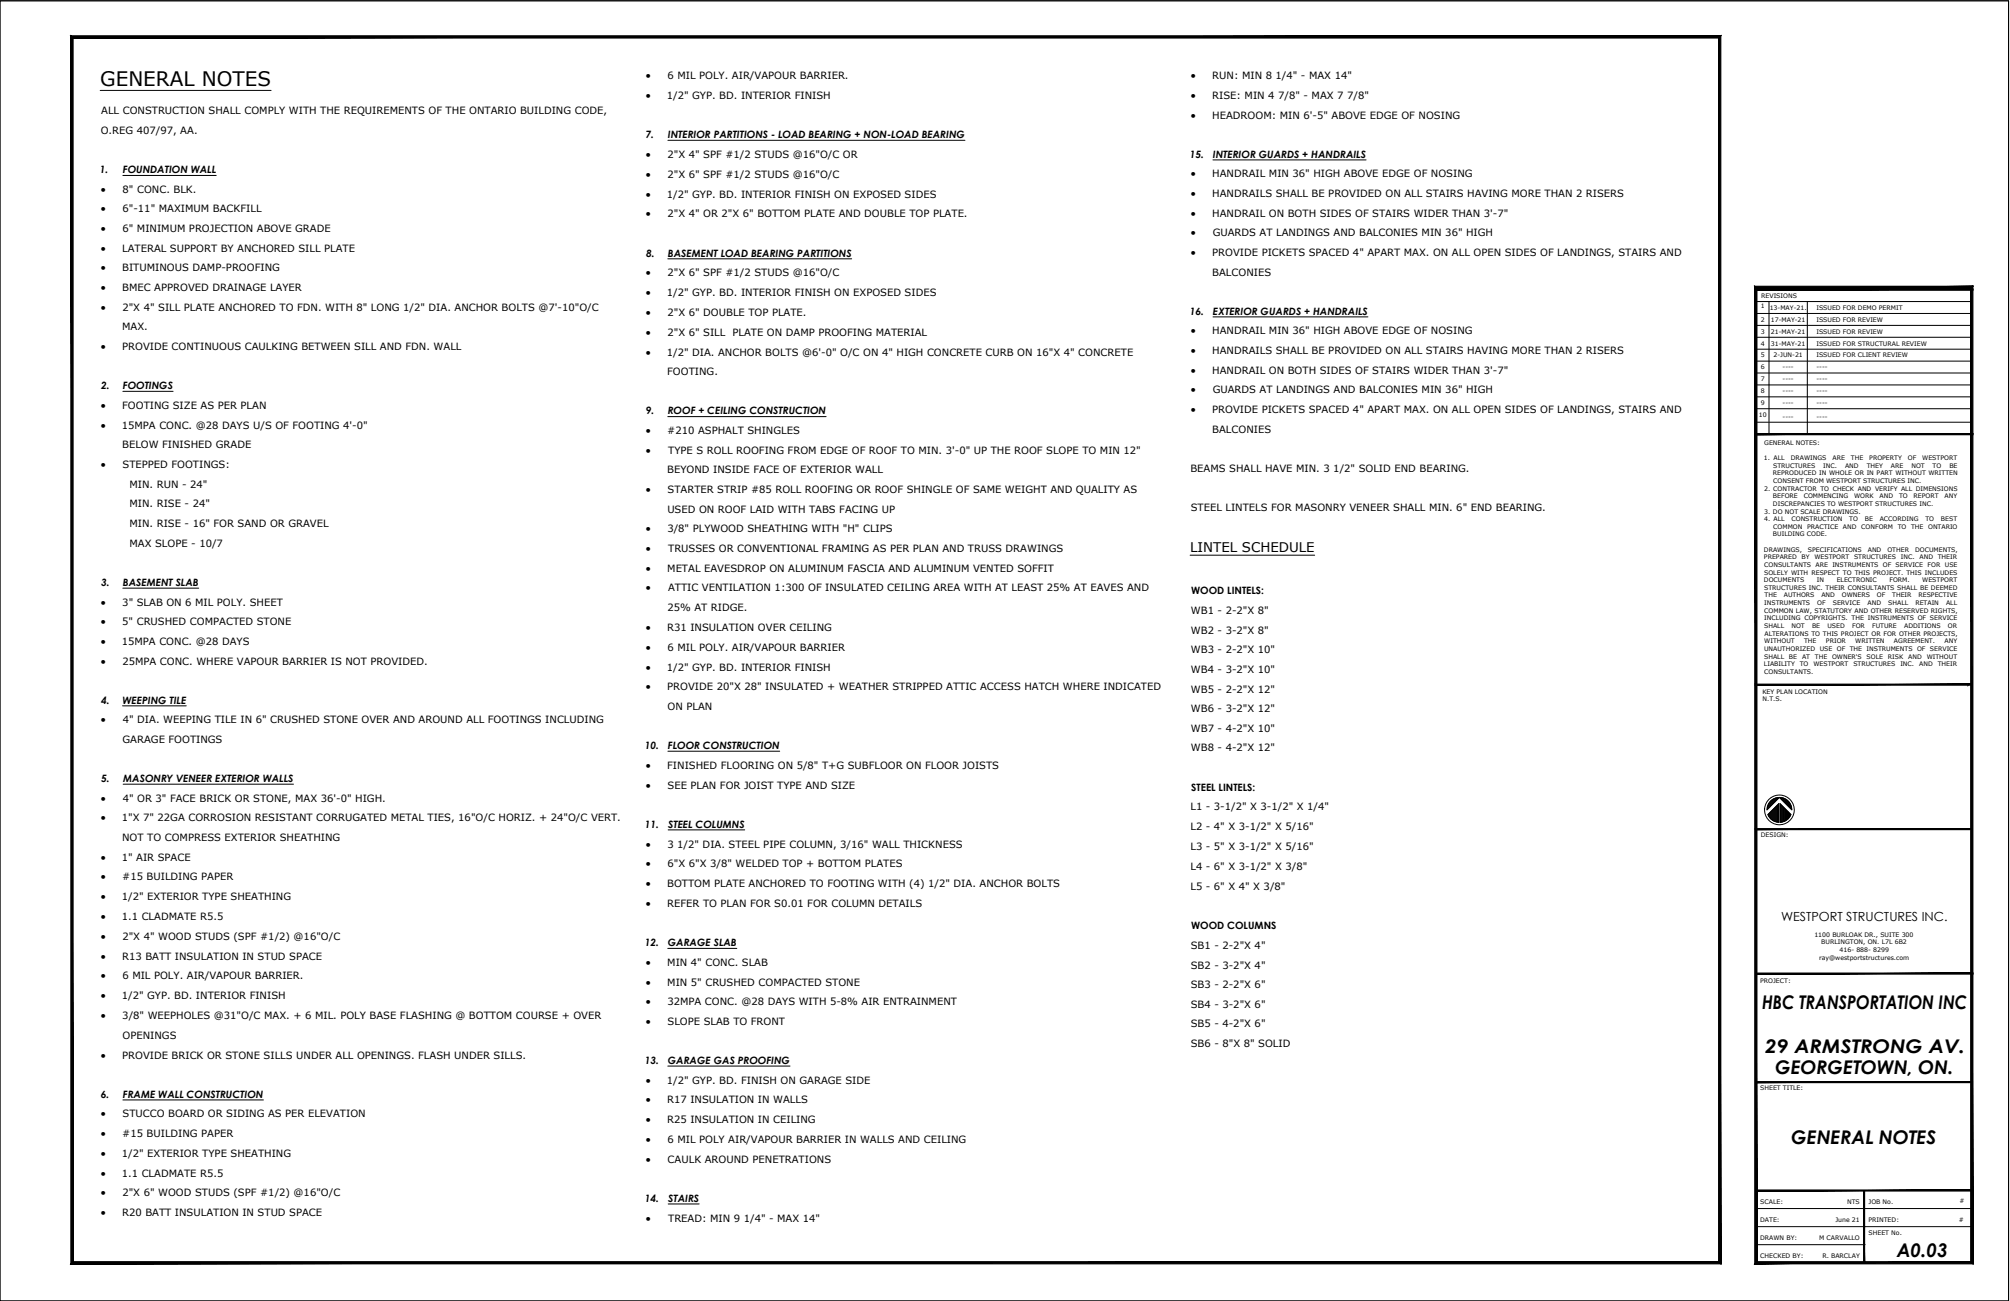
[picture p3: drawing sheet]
<svg xmlns="http://www.w3.org/2000/svg" width="432mm" height="279mm" viewBox="0 0 432 279" stroke-linecap="round" stroke-linejoin="round" font-family="sans-serif">
<defs><g id="words">
<text font-size="4.3" x="21.5" y="18.5">GENERAL NOTES</text>
<g font-size="4">
<text x="378.5" y="216.7">HBC TRANSPORTATION INC</text>
<text x="379.2" y="226.1">29 ARMSTRONG AV.</text>
<text x="381.3" y="230.6">GEORGETOWN, ON.</text>
<text x="384.8" y="245.6">GENERAL NOTES</text>
<text x="407.5" y="269.9">A0.03</text>
</g>
<text font-size="2.9" x="255.7" y="118.6">LINTEL SCHEDULE</text>
<text font-size="2.7" x="382.6" y="197.8">WESTPORT STRUCTURES INC.</text>
<g font-size="2.3">
<text x="138.7" y="17">·</text>
<text x="255.8" y="17">·</text>
<text x="138.7" y="21.2">·</text>
<text x="255.8" y="21.2">·</text>
<text x="255.8" y="25.5">·</text>
<text x="138.7" y="33.9">·</text>
<text x="21.7" y="41.4">·</text>
<text x="138.7" y="38.2">·</text>
<text x="255.8" y="38.1">·</text>
<text x="21.7" y="45.6">·</text>
<text x="138.7" y="42.5">·</text>
<text x="138.7" y="46.7">·</text>
<text x="255.8" y="42.3">·</text>
<text x="255.8" y="46.5">·</text>
<text x="21.7" y="49.9">·</text>
<text x="255.8" y="50.7">·</text>
<text x="21.7" y="54.1">·</text>
<text x="21.7" y="58.3">·</text>
<text x="138.7" y="59.4">·</text>
<text x="255.8" y="55">·</text>
<text x="21.7" y="62.5">·</text>
<text x="138.7" y="63.6">·</text>
<text x="21.7" y="66.8">·</text>
<text x="138.7" y="67.9">·</text>
<text x="255.8" y="71.8">·</text>
<text x="21.7" y="75.2">·</text>
<text x="138.7" y="72.1">·</text>
<text x="138.7" y="76.4">·</text>
<text x="255.8" y="76">·</text>
<text x="255.8" y="80.2">·</text>
<text x="21.7" y="87.8">·</text>
<text x="255.8" y="84.5">·</text>
<text x="255.8" y="88.7">·</text>
<text x="21.7" y="92">·</text>
<text x="138.7" y="93.2">·</text>
<text x="21.7" y="100.5">·</text>
<text x="138.7" y="97.4">·</text>
<text x="138.7" y="105.9">·</text>
<text x="138.7" y="114.4">·</text>
<text x="138.7" y="118.6">·</text>
<text x="138.7" y="122.8">·</text>
<text x="21.7" y="130">·</text>
<text x="138.7" y="127">·</text>
<text x="21.7" y="134.3">·</text>
<text x="138.7" y="135.5">·</text>
<text x="21.7" y="138.5">·</text>
<text x="21.7" y="142.7">·</text>
<text x="138.7" y="139.7">·</text>
<text x="138.7" y="144">·</text>
<text x="138.7" y="148.2">·</text>
<text x="21.7" y="155.3">·</text>
<text x="138.7" y="165.1">·</text>
<text x="21.7" y="172.2">·</text>
<text x="138.7" y="169.4">·</text>
<text x="21.7" y="176.4">·</text>
<text x="21.7" y="184.9">·</text>
<text x="138.7" y="182">·</text>
<text x="21.7" y="189.1">·</text>
<text x="138.7" y="186.3">·</text>
<text x="138.7" y="190.6">·</text>
<text x="21.7" y="193.3">·</text>
<text x="21.7" y="197.6">·</text>
<text x="138.7" y="194.8">·</text>
<text x="21.7" y="201.8">·</text>
<text x="21.7" y="206.1">·</text>
<text x="138.7" y="207.4">·</text>
<text x="21.7" y="210.3">·</text>
<text x="21.7" y="214.6">·</text>
<text x="138.7" y="211.6">·</text>
<text x="138.7" y="215.9">·</text>
<text x="21.7" y="218.9">·</text>
<text x="138.7" y="220.1">·</text>
<text x="21.7" y="227.3">·</text>
<text x="138.7" y="232.7">·</text>
<text x="21.7" y="240">·</text>
<text x="138.7" y="237">·</text>
<text x="21.7" y="244.2">·</text>
<text x="138.7" y="241.2">·</text>
<text x="138.7" y="245.4">·</text>
<text x="21.7" y="248.4">·</text>
<text x="138.7" y="249.7">·</text>
<text x="21.7" y="252.7">·</text>
<text x="21.7" y="256.9">·</text>
<text x="21.7" y="261.2">·</text>
<text x="138.7" y="262.4">·</text>
</g>
<g font-size="2.2">
<text x="138.7" y="29.7">7.</text>
<text x="143.5" y="29.7">INTERIOR PARTITIONS - LOAD BEARING + NON-LOAD BEARING</text>
<text x="255.6" y="33.9">15.</text>
<text x="260.6" y="33.9">INTERIOR GUARDS + HANDRAILS</text>
<text x="21.4" y="37.2">1.</text>
<text x="26.4" y="37.2">FOUNDATION WALL</text>
<text x="138.8" y="55.1">8.</text>
<text x="143.5" y="55.1">BASEMENT LOAD BEARING PARTITIONS</text>
<text x="255.6" y="67.6">16.</text>
<text x="260.6" y="67.6">EXTERIOR GUARDS + HANDRAILS</text>
<text x="21.7" y="83.6">2.</text>
<text x="26.4" y="83.6">FOOTINGS</text>
<text x="138.7" y="89">9.</text>
<text x="143.5" y="89">ROOF + CEILING CONSTRUCTION</text>
<text x="21.7" y="125.8">3.</text>
<text x="26.4" y="125.8">BASEMENT SLAB</text>
<text x="255.9" y="127.6">WOOD LINTELS:</text>
<text x="21.8" y="151.1">4.</text>
<text x="26.3" y="151.1">WEEPING TILE</text>
<text x="138.5" y="160.9">10.</text>
<text x="143.5" y="160.9">FLOOR CONSTRUCTION</text>
<text x="21.7" y="167.9">5.</text>
<text x="26.5" y="167.9">MASONRY VENEER EXTERIOR WALLS</text>
<text x="255.9" y="169.8">STEEL LINTELS:</text>
<text x="138.5" y="177.7">11.</text>
<text x="143.5" y="177.7">STEEL COLUMNS</text>
<text x="138.5" y="203.2">12.</text>
<text x="143.5" y="203.2">GARAGE SLAB</text>
<text x="255.9" y="199.6">WOOD COLUMNS</text>
<text x="138.5" y="228.5">13.</text>
<text x="143.5" y="228.5">GARAGE GAS PROOFING</text>
<text x="21.7" y="235.7">6.</text>
<text x="26.4" y="235.7">FRAME WALL CONSTRUCTION</text>
<text x="138.5" y="258.1">14.</text>
<text x="143.5" y="258.1">STAIRS</text>
</g>
<g font-size="2.1">
<text x="143.4" y="17">6 MIL POLY. AIR/VAPOUR BARRIER.</text>
<text x="260.4" y="17">RUN: MIN 8 1/4&quot; - MAX 14&quot;</text>
<text x="143.3" y="21.2">1/2&quot; GYP. BD. INTERIOR FINISH</text>
<text x="260.4" y="21.2">RISE: MIN 4 7/8&quot; - MAX 7 7/8&quot;</text>
<text x="21.6" y="28.8">O.REG 407/97, AA.</text>
<text x="21.7" y="24.5">ALL CONSTRUCTION SHALL COMPLY WITH THE REQUIREMENTS OF THE ONTARIO BUILDING CODE,</text>
<text x="260.4" y="25.5">HEADROOM: MIN 6'-5&quot; ABOVE EDGE OF NOSING</text>
<text x="143.4" y="33.9">2&quot;X 4&quot; SPF #1/2 STUDS @16&quot;O/C OR</text>
<text x="26.3" y="41.4">8&quot; CONC. BLK.</text>
<text x="143.4" y="38.2">2&quot;X 6&quot; SPF #1/2 STUDS @16&quot;O/C</text>
<text x="260.4" y="38.1">HANDRAIL MIN 36&quot; HIGH ABOVE EDGE OF NOSING</text>
<text x="26.3" y="45.6">6&quot;-11&quot; MAXIMUM BACKFILL</text>
<text x="143.3" y="42.5">1/2&quot; GYP. BD. INTERIOR FINISH ON EXPOSED SIDES</text>
<text x="143.4" y="46.7">2&quot;X 4&quot; OR 2&quot;X 6&quot; BOTTOM PLATE AND DOUBLE TOP PLATE.</text>
<text x="260.4" y="42.3">HANDRAILS SHALL BE PROVIDED ON ALL STAIRS HAVING MORE THAN 2 RISERS</text>
<text x="260.4" y="46.5">HANDRAIL ON BOTH SIDES OF STAIRS WIDER THAN 3'-7&quot;</text>
<text x="26.3" y="49.9">6&quot; MINIMUM PROJECTION ABOVE GRADE</text>
<text x="260.5" y="50.7">GUARDS AT LANDINGS AND BALCONIES MIN 36&quot; HIGH</text>
<text x="26.2" y="54.1">LATERAL SUPPORT BY ANCHORED SILL PLATE</text>
<text x="26.2" y="58.3">BITUMINOUS DAMP-PROOFING</text>
<text x="143.4" y="59.4">2&quot;X 6&quot; SPF #1/2 STUDS @16&quot;O/C</text>
<text x="260.4" y="55">PROVIDE PICKETS SPACED 4&quot; APART MAX. ON ALL OPEN SIDES OF LANDINGS, STAIRS AND</text>
<text x="260.4" y="59.2">BALCONIES</text>
<text x="26.2" y="62.5">BMEC APPROVED DRAINAGE LAYER</text>
<text x="143.3" y="63.6">1/2&quot; GYP. BD. INTERIOR FINISH ON EXPOSED SIDES</text>
<text x="26.2" y="71">MAX.</text>
<text x="26.3" y="66.8">2&quot;X 4&quot; SILL PLATE ANCHORED TO FDN. WITH 8&quot; LONG 1/2&quot; DIA. ANCHOR BOLTS @7'-10&quot;O/C</text>
<text x="143.4" y="67.9">2&quot;X 6&quot; DOUBLE TOP PLATE.</text>
<text x="260.4" y="71.8">HANDRAIL MIN 36&quot; HIGH ABOVE EDGE OF NOSING</text>
<text x="26.2" y="75.2">PROVIDE CONTINUOUS CAULKING BETWEEN SILL AND FDN. WALL</text>
<text x="143.3" y="76.4">1/2&quot; DIA. ANCHOR BOLTS @6'-0&quot; O/C ON 4&quot; HIGH CONCRETE CURB ON 16&quot;X 4&quot; CONCRETE</text>
<text x="143.4" y="72.1">2&quot;X 6&quot; SILL</text>
<text x="157.4" y="72.1">PLATE ON DAMP PROOFING MATERIAL</text>
<text x="260.4" y="76">HANDRAILS SHALL BE PROVIDED ON ALL STAIRS HAVING MORE THAN 2 RISERS</text>
<text x="143.3" y="80.6">FOOTING.</text>
<text x="260.4" y="80.2">HANDRAIL ON BOTH SIDES OF STAIRS WIDER THAN 3'-7&quot;</text>
<text x="26.2" y="87.8">FOOTING SIZE AS PER PLAN</text>
<text x="260.4" y="88.7">PROVIDE PICKETS SPACED 4&quot; APART MAX. ON ALL OPEN SIDES OF LANDINGS, STAIRS AND</text>
<text x="260.5" y="84.5">GUARDS AT LANDINGS AND BALCONIES MIN 36&quot; HIGH</text>
<text x="26.2" y="92">15MPA CONC. @28 DAYS U/S OF FOOTING 4'-0&quot;</text>
<text x="143.3" y="93.2">#210 ASPHALT SHINGLES</text>
<text x="260.4" y="92.9">BALCONIES</text>
<text x="26.2" y="96.3">BELOW FINISHED GRADE</text>
<text x="26.3" y="100.5">STEPPED FOOTINGS:</text>
<text x="143.3" y="101.7">BEYOND INSIDE FACE OF EXTERIOR WALL</text>
<text x="143.5" y="97.4">TYPE S ROLL ROOFING FROM EDGE OF ROOF TO MIN. 3'-0&quot; UP THE ROOF SLOPE TO MIN 12&quot;</text>
<text x="255.7" y="101.3">BEAMS SHALL HAVE MIN. 3 1/2&quot; SOLID END BEARING.</text>
<text x="27.8" y="104.7">MIN. RUN - 24&quot;</text>
<text x="143.4" y="105.9">STARTER STRIP #85 ROLL ROOFING OR ROOF SHINGLE OF SAME WEIGHT AND QUALITY AS</text>
<text x="27.8" y="108.9">MIN. RISE - 24&quot;</text>
<text x="27.8" y="113.2">MIN. RISE - 16&quot; FOR SAND OR GRAVEL</text>
<text x="143.4" y="110.1">USED ON ROOF LAID WITH TABS FACING UP</text>
<text x="255.8" y="109.7">STEEL LINTELS FOR MASONRY VENEER SHALL MIN. 6&quot; END BEARING.</text>
<text x="27.8" y="117.4">MAX SLOPE - 10/7</text>
<text x="143.4" y="114.4">3/8&quot; PLYWOOD SHEATHING WITH &quot;H&quot; CLIPS</text>
<text x="143.5" y="118.6">TRUSSES OR CONVENTIONAL FRAMING AS PER PLAN AND TRUSS DRAWINGS</text>
<text x="143.3" y="122.8">METAL EAVESDROP ON ALUMINUM FASCIA AND ALUMINUM VENTED SOFFIT</text>
<text x="26.3" y="130">3&quot; SLAB ON 6 MIL POLY. SHEET</text>
<text x="143.4" y="131.2">25% AT RIDGE.</text>
<text x="143.5" y="127">ATTIC VENTILATION 1:300 OF INSULATED CEILING AREA WITH AT LEAST 25% AT EAVES AND</text>
<text x="255.9" y="131.8">WB1 - 2-2&quot;X 8&quot;</text>
<text x="26.3" y="134.3">5&quot; CRUSHED COMPACTED STONE</text>
<text x="143.3" y="135.5">R31 INSULATION OVER CEILING</text>
<text x="255.9" y="136.1">WB2 - 3-2&quot;X 8&quot;</text>
<text x="26.2" y="138.5">15MPA CONC. @28 DAYS</text>
<text x="26.3" y="142.7">25MPA CONC. WHERE VAPOUR BARRIER IS NOT PROVIDED.</text>
<text x="143.3" y="144">1/2&quot; GYP. BD. INTERIOR FINISH</text>
<text x="143.4" y="139.7">6 MIL POLY. AIR/VAPOUR BARRIER</text>
<text x="255.9" y="140.3">WB3 - 2-2&quot;X 10&quot;</text>
<text x="143.3" y="148.2">PROVIDE 20&quot;X 28&quot; INSULATED + WEATHER STRIPPED ATTIC ACCESS HATCH WHERE INDICATED</text>
<text x="255.9" y="144.5">WB4 - 3-2&quot;X 10&quot;</text>
<text x="255.9" y="148.7">WB5 - 2-2&quot;X 12&quot;</text>
<text x="26.4" y="155.3">4&quot; DIA. WEEPING TILE IN 6&quot; CRUSHED STONE OVER AND AROUND ALL FOOTINGS INCLUDING</text>
<text x="143.4" y="152.5">ON PLAN</text>
<text x="255.9" y="152.9">WB6 - 3-2&quot;X 12&quot;</text>
<text x="26.3" y="159.5">GARAGE FOOTINGS</text>
<text x="255.9" y="157.2">WB7 - 4-2&quot;X 10&quot;</text>
<text x="255.9" y="161.4">WB8 - 4-2&quot;X 12&quot;</text>
<text x="143.3" y="165.1">FINISHED FLOORING ON 5/8&quot; T+G SUBFLOOR ON FLOOR JOISTS</text>
<text x="26.4" y="172.2">4&quot; OR 3&quot; FACE BRICK OR STONE, MAX 36'-0&quot; HIGH.</text>
<text x="143.4" y="169.4">SEE PLAN FOR JOIST TYPE AND SIZE</text>
<text x="26.2" y="176.4">1&quot;X 7&quot; 22GA CORROSION RESISTANT CORRUGATED METAL TIES, 16&quot;O/C HORIZ. + 24&quot;O/C VERT.</text>
<text x="255.7" y="174">L1 - 3-1/2&quot; X 3-1/2&quot; X 1/4&quot;</text>
<text x="255.7" y="178.3">L2 - 4&quot; X 3-1/2&quot; X 5/16&quot;</text>
<text x="26.2" y="184.9">1&quot; AIR SPACE</text>
<text x="26.2" y="180.7">NOT TO COMPRESS EXTERIOR SHEATHING</text>
<text x="143.4" y="182">3 1/2&quot; DIA. STEEL PIPE COLUMN, 3/16&quot; WALL THICKNESS</text>
<text x="255.7" y="182.6">L3 - 5&quot; X 3-1/2&quot; X 5/16&quot;</text>
<text x="26.2" y="189.1">#15 BUILDING PAPER</text>
<text x="143.3" y="190.6">BOTTOM PLATE ANCHORED TO FOOTING WITH (4) 1/2&quot; DIA. ANCHOR BOLTS</text>
<text x="143.4" y="186.3">6&quot;X 6&quot;X 3/8&quot; WELDED TOP + BOTTOM PLATES</text>
<text x="255.7" y="186.9">L4 - 6&quot; X 3-1/2&quot; X 3/8&quot;</text>
<text x="255.7" y="191.2">L5 - 6&quot; X 4&quot; X 3/8&quot;</text>
<text x="26.2" y="193.3">1/2&quot; EXTERIOR TYPE SHEATHING</text>
<text x="26.2" y="197.6">1.1 CLADMATE R5.5</text>
<text x="143.3" y="194.8">REFER TO PLAN FOR S0.01 FOR COLUMN DETAILS</text>
<text x="26.3" y="201.8">2&quot;X 4&quot; WOOD STUDS (SPF #1/2) @16&quot;O/C</text>
<text x="255.8" y="203.8">SB1 - 2-2&quot;X 4&quot;</text>
<text x="26.2" y="206.1">R13 BATT INSULATION IN STUD SPACE</text>
<text x="143.3" y="207.4">MIN 4&quot; CONC. SLAB</text>
<text x="255.8" y="208">SB2 - 3-2&quot;X 4&quot;</text>
<text x="26.2" y="214.6">1/2&quot; GYP. BD. INTERIOR FINISH</text>
<text x="26.3" y="210.3">6 MIL POLY. AIR/VAPOUR BARRIER.</text>
<text x="143.3" y="211.6">MIN 5&quot; CRUSHED COMPACTED STONE</text>
<text x="143.4" y="215.9">32MPA CONC. @28 DAYS WITH 5-8% AIR ENTRAINMENT</text>
<text x="255.8" y="212.2">SB3 - 2-2&quot;X 6&quot;</text>
<text x="26.3" y="218.9">3/8&quot; WEEPHOLES @31&quot;O/C MAX. + 6 MIL. POLY BASE FLASHING @ BOTTOM COURSE + OVER</text>
<text x="143.4" y="220.1">SLOPE SLAB TO FRONT</text>
<text x="255.8" y="216.5">SB4 - 3-2&quot;X 6&quot;</text>
<text x="255.8" y="220.7">SB5 - 4-2&quot;X 6&quot;</text>
<text x="26.2" y="227.3">PROVIDE BRICK OR STONE SILLS UNDER ALL OPENINGS. FLASH UNDER SILLS.</text>
<text x="26.3" y="223.1">OPENINGS</text>
<text x="255.8" y="224.9">SB6 - 8&quot;X 8&quot; SOLID</text>
<text x="143.3" y="232.7">1/2&quot; GYP. BD. FINISH ON GARAGE SIDE</text>
<text x="26.3" y="240">STUCCO BOARD OR SIDING AS PER ELEVATION</text>
<text x="143.3" y="237">R17 INSULATION IN WALLS</text>
<text x="26.2" y="244.2">#15 BUILDING PAPER</text>
<text x="143.3" y="241.2">R25 INSULATION IN CEILING</text>
<text x="143.4" y="245.4">6 MIL POLY AIR/VAPOUR BARRIER IN WALLS AND CEILING</text>
<text x="26.2" y="248.4">1/2&quot; EXTERIOR TYPE SHEATHING</text>
<text x="143.4" y="249.7">CAULK AROUND PENETRATIONS</text>
<text x="26.2" y="252.7">1.1 CLADMATE R5.5</text>
<text x="26.3" y="256.9">2&quot;X 6&quot; WOOD STUDS (SPF #1/2) @16&quot;O/C</text>
<text x="26.2" y="261.2">R20 BATT INSULATION IN STUD SPACE</text>
<text x="143.5" y="262.4">TREAD: MIN 9 1/4&quot; - MAX 14&quot;</text>
</g>
<g font-size="1.3">
<text x="378.4" y="64">REVISIONS</text>
<text x="378.3" y="66.2">1</text>
<text x="378.3" y="69.1">2</text>
<text x="378.3" y="71.6">3</text>
<text x="380.2" y="66.5">13-MAY-21.</text>
<text x="380.4" y="69.1">17-MAY-21</text>
<text x="380.4" y="71.6">21-MAY-21</text>
<text x="390.2" y="66.5">ISSUED FOR DEMO PERMIT</text>
<text x="390.2" y="69.1">ISSUED FOR REVIEW</text>
<text x="390.2" y="71.6">ISSUED FOR REVIEW</text>
<text x="378.3" y="74.2">4</text>
<text x="378.3" y="76.8">5</text>
<text x="380.4" y="74.2">31-MAY-21</text>
<text x="381" y="76.8">2-JUN-21</text>
<text x="390.2" y="74.2">ISSUED FOR STRUCTURAL REVIEW</text>
<text x="390.2" y="76.8">ISSUED FOR CLIENT REVIEW</text>
<text x="378.3" y="79.3">6</text>
<text x="378.3" y="81.9">7</text>
<text x="382.9" y="79.3">----</text>
<text x="382.9" y="81.9">----</text>
<text x="390.2" y="79.3">----</text>
<text x="390.2" y="81.9">----</text>
<text x="377.8" y="89.5">10</text>
<text x="378.3" y="84.4">8</text>
<text x="378.3" y="87">9</text>
<text x="382.9" y="84.4">----</text>
<text x="382.9" y="87">----</text>
<text x="382.9" y="89.9">----</text>
<text x="390.2" y="84.4">----</text>
<text x="390.2" y="87">----</text>
<text x="390.2" y="89.9">----</text>
<text x="379" y="95.5">GENERAL NOTES:</text>
<text x="378.9" y="98.8">1. ALL</text>
<text x="380.9" y="100.4">STRUCTURES</text>
<text x="384.7" y="98.8">DRAWINGS</text>
<text x="391.7" y="100.4">INC.</text>
<text x="393.7" y="98.8">ARE</text>
<text x="396.4" y="100.4">AND</text>
<text x="397.6" y="98.8">THE</text>
<text x="401" y="100.4">THEY</text>
<text x="401.6" y="98.8">PROPERTY</text>
<text x="406.2" y="100.4">ARE</text>
<text x="409.9" y="98.8">OF</text>
<text x="410.6" y="100.4">NOT</text>
<text x="413" y="98.8">WESTPORT</text>
<text x="415.2" y="100.4">TO</text>
<text x="418.8" y="100.4">BE</text>
<text x="379" y="105.4">2. CONTRACTOR TO CHECK AND VERIFY ALL DIMENSIONS</text>
<text x="380.9" y="102.1">REPRODUCED IN WHOLE OR IN PART WITHOUT WRITTEN</text>
<text x="380.9" y="107">BEFORE</text>
<text x="380.9" y="103.7">CONSENT FROM WESTPORT STRUCTURES INC.</text>
<text x="387.5" y="107">COMMENCING</text>
<text x="398.3" y="107">WORK</text>
<text x="403.8" y="107">AND</text>
<text x="408" y="107">TO</text>
<text x="411.1" y="107">REPORT</text>
<text x="417.7" y="107">ANY</text>
<text x="379" y="110.3">3. DO NOT SCALE DRAWINGS.</text>
<text x="379" y="111.9">4. ALL</text>
<text x="380.9" y="108.6">DISCREPANCIES TO WESTPORT STRUCTURES INC.</text>
<text x="380.9" y="113.6">COMMON</text>
<text x="384.9" y="111.9">CONSTRUCTION</text>
<text x="388.2" y="113.6">PRACTICE</text>
<text x="395.9" y="113.6">AND</text>
<text x="397.3" y="111.9">TO</text>
<text x="399.8" y="113.6">CONFORM</text>
<text x="400.6" y="111.9">BE</text>
<text x="403.8" y="111.9">ACCORDING</text>
<text x="407.7" y="113.6">TO</text>
<text x="410.5" y="113.6">THE</text>
<text x="413.6" y="111.9">TO</text>
<text x="414.2" y="113.6">ONTARIO</text>
<text x="417" y="111.9">BEST</text>
<text x="378.9" y="118.5">DRAWINGS,</text>
<text x="380.9" y="115.2">BUILDING CODE.</text>
<text x="388.4" y="118.5">SPECIFICATIONS</text>
<text x="401.2" y="118.5">AND</text>
<text x="405.5" y="118.5">OTHER</text>
<text x="411.4" y="118.5">DOCUMENTS,</text>
<text x="378.9" y="120.1">PREPARED</text>
<text x="378.9" y="125">DOCUMENTS</text>
<text x="379" y="123.4">SOLELY WITH RESPECT TO THIS PROJECT. THIS INCLUDES</text>
<text x="379" y="121.7">CONSULTANTS</text>
<text x="387" y="120.1">BY</text>
<text x="389.8" y="120.1">WESTPORT</text>
<text x="390" y="121.7">ARE</text>
<text x="390.3" y="125">IN</text>
<text x="393.6" y="121.7">INSTRUMENTS</text>
<text x="394.6" y="125">ELECTRONIC</text>
<text x="398.3" y="120.1">STRUCTURES</text>
<text x="404.5" y="121.7">OF</text>
<text x="405.9" y="125">FORM.</text>
<text x="407.2" y="121.7">SERVICE</text>
<text x="408.4" y="120.1">INC.</text>
<text x="412.3" y="120.1">AND</text>
<text x="413" y="125">WESTPORT</text>
<text x="414.1" y="121.7">FOR</text>
<text x="416.3" y="120.1">THEIR</text>
<text x="417.8" y="121.7">USE</text>
<text x="379" y="126.7">STRUCTURES INC. THEIR CONSULTANTS SHALL BE DEEMED</text>
<text x="379" y="129.9">INSTRUMENTS</text>
<text x="379" y="131.6">COMMON LAW, STATUTORY AND OTHER RESERVED RIGHTS,</text>
<text x="379.1" y="128.3">THE</text>
<text x="383.2" y="128.3">AUTHORS</text>
<text x="390.4" y="129.9">OF</text>
<text x="391.3" y="128.3">AND</text>
<text x="393.7" y="129.9">SERVICE</text>
<text x="395.7" y="128.3">OWNERS</text>
<text x="401.2" y="129.9">AND</text>
<text x="403.2" y="128.3">OF</text>
<text x="405.6" y="129.9">SHALL</text>
<text x="406.5" y="128.3">THEIR</text>
<text x="411.5" y="129.9">RETAIN</text>
<text x="412.1" y="128.3">RESPECTIVE</text>
<text x="418.1" y="129.9">ALL</text>
<text x="379" y="133.2">INCLUDING COPYRIGHTS. THE INSTRUMENTS OF SERVICE</text>
<text x="379" y="134.9">SHALL</text>
<text x="379.1" y="136.5">ALTERATIONS TO THIS PROJECT OR FOR OTHER PROJECTS,</text>
<text x="384.9" y="134.9">NOT</text>
<text x="389.3" y="134.9">BE</text>
<text x="392.6" y="134.9">USED</text>
<text x="397.9" y="134.9">FOR</text>
<text x="402.2" y="134.9">FUTURE</text>
<text x="409.1" y="134.9">ADDITIONS</text>
<text x="418.5" y="134.9">OR</text>
<text x="378.9" y="143.1">LIABILITY</text>
<text x="379" y="139.8">UNAUTHORIZED</text>
<text x="379" y="141.4">SHALL</text>
<text x="379" y="138.2">WITHOUT</text>
<text x="384.3" y="141.4">BE</text>
<text x="386.6" y="143.1">TO</text>
<text x="387.1" y="141.4">AT</text>
<text x="387.6" y="138.2">THE</text>
<text x="389.6" y="143.1">WESTPORT</text>
<text x="389.9" y="141.4">THE</text>
<text x="390.9" y="139.8">USE</text>
<text x="392.3" y="138.2">PRIOR</text>
<text x="393.6" y="141.4">OWNER'S</text>
<text x="394.6" y="139.8">OF</text>
<text x="397.4" y="139.8">THE</text>
<text x="398.1" y="143.1">STRUCTURES</text>
<text x="398.6" y="138.2">WRITTEN</text>
<text x="401" y="139.8">INSTRUMENTS</text>
<text x="401" y="141.4">SOLE</text>
<text x="405.6" y="141.4">RISK</text>
<text x="406.9" y="138.2">AGREEMENT.</text>
<text x="408.3" y="143.1">INC.</text>
<text x="409.9" y="141.4">AND</text>
<text x="411.8" y="139.8">OF</text>
<text x="412.3" y="143.1">AND</text>
<text x="413.9" y="141.4">WITHOUT</text>
<text x="414.6" y="139.8">SERVICE</text>
<text x="416.3" y="143.1">THEIR</text>
<text x="417.7" y="138.2">ANY</text>
<text x="378.6" y="149.1">KEY PLAN LOCATION</text>
<text x="379" y="144.7">CONSULTANTS.</text>
<text x="378.7" y="150.5">N.T.S.</text>
<text x="378.3" y="179.9">DESIGN:</text>
<text x="389.8" y="201.1">1100 BURLOAK DR., SUITE 300</text>
<text x="391.3" y="202.8">BURLINGTON, ON. L7L 6B2</text>
<text x="390.8" y="206.1">ray@westportstructures.com</text>
<text x="395.2" y="204.4">416- 888- 8299</text>
<text x="378.1" y="211">PROJECT:</text>
<text x="378.1" y="234.1">SHEET TITLE:</text>
<text x="378.1" y="262.5">DATE:</text>
<text x="378.1" y="258.6">SCALE:</text>
<text x="394.3" y="262.5">June 21</text>
<text x="396.8" y="258.6">NTS</text>
<text x="401.4" y="262.5">PRINTED:</text>
<text x="401.4" y="258.6">JOB No.</text>
<text x="420.8" y="262.5">#</text>
<text x="421" y="258.4">#</text>
<text x="378.1" y="266.3">DRAWN BY:</text>
<text x="390.8" y="266.3">M CARVALLO</text>
<text x="401.4" y="265.2">SHEET No.</text>
<text x="378.1" y="270.2">CHECKED BY:</text>
<text x="391.5" y="270.3">R. BARCLAY</text>
</g>
</g></defs>
<!-- layer: BRD-LINES -->
<g fill="#000" stroke="#000" stroke-width=".21">
<path d="M15.2 7.7l.5 .5 354-.5zM15.7 8.2l354-.5-.5 .5zM369.7 7.7l-.5 .5 .5 263.2zM369.2 8.2l.5 263.2-.5-.5zM15.2 271.4h354.5l-.5-.5zM15.2 271.4l.5-.5h353.5zM15.2 7.7v263.7l.5-.5zM15.2 7.7l.5 .5v262.7z"/>
<path d="M377.3 62.1v.2l46.6-.2zM377.3 62.3l46.6-.2v.2z"/>
<path d="M377.1 93.1v.2l46.5-.2zM377.1 93.3l46.5-.2v.2z"/>
<path d="M377.3 93.1v.2l46.6-.2zM377.3 93.3l46.6-.2v.2z"/>
<path d="M377.1 146.9v.3l46.5-.3zM377.1 147.2l46.5-.3v.3z"/>
<path d="M377.1 177.9v.3l46.5-.3zM377.1 178.2l46.5-.3v.3z"/>
<path d="M377.3 209v.2l46.6-.2zM377.3 209.2l46.6-.2v.2z"/>
<path d="M377.2 232.3v.2l46.5-.2zM377.2 232.5l46.5-.2v.2z"/>
<path d="M377.2 255.6v.2l46.5-.2zM377.2 255.8l46.5-.2v.2z"/>
<path d="M377.4 270.9l-.4 .5 46.4-.5zM377 271.4l46.4-.5 .4 .5zM423.4 62v208.9l.4 .5zM423.4 62l.4-.5v209.9zM377.4 62h46l.4-.5zM377 61.5h46.8l-46.4 .5zM377 61.5l.4 209.4v-208.9zM377 61.5l.4 209.4-.4 .5z"/>
<path d="M400.3 255.7v15.5h.3zM400.3 255.7h.3v15.5z"/>
</g>
<g fill="none" stroke="#000" stroke-width=".21">
<path d="M0 .2h431.5v279.2h-431.5zM377.3 75h46.3M377.3 69.9h46.3M377.3 67.3h46.3M377.3 62.2h46.3M377.3 64.8h46.3M377.3 72.4h46.3M377.3 77.6h46.3M377.3 85.2h46.3M377.3 82.7h46.3M377.3 87.8h46.3M377.3 90.7h46.3"/>
<path d="M377.3 80.1h46.3M380 82.7v10.5M388.3 82.7v10.5M379.7 173.3v.5M379.8 174.9l2.3-2.3v4a2.67 2.67 0 0 1-2.3-1.7M379.8 172.9v.8M379.9 172.7v.9M379.9 174.8v.4M380 172.5v1M380 174.7v.7M380.1 172.3v1.1M380.1 174.6v.9"/>
<path d="M380.2 172.3a2.67 2.67 0 0 1 2.1-1l-2.7 2.6 .1-.6zM380.2 172.2v1.1M380.2 174.5v1.2M380.3 172.1v1.1M380.3 174.4v1.4M380.4 172v1.1M380.4 174.3v1.6M380.5 171.9v1.1M380.5 174.2v1.8M380.6 171.8v1.1M380.6 174.1v2M380.8 171.7v1.1"/>
<path d="M380.8 174v2.1M380.9 171.7v.9M380.9 173.9v2.3M381 171.6v.9M381 173.7v2.6M381.1 171.5v.9M381.1 173.6v2.7M381.2 171.5v.8M381.2 173.5v2.9M381.3 171.4v.8M381.3 173.4v3M381.4 171.4v.7"/>
<path d="M381.4 173.3v3.2M381.5 171.4v.6M381.5 173.2v3.3M381.6 171.3v.6M381.6 173.1v3.4M381.7 171.3v.5M381.7 173v3.6M381.8 171.3v.4M381.8 172.9v3.7M381.9 171.3v.3M381.9 172.8v3.8M382 171.3v.2"/>
<path d="M382 172.7v3.9M382.2 171.3v.1M382.3 171.2a2.69 2.69 0 0 1 2.6 2.7zM382.3 171.2v.1M382.4 171.3v.1M382.4 172.6l2.3 2.3a2.67 2.67 0 0 1-2.3 1.7zM382.5 171.3v.2M382.5 172.7v3.9M382.6 171.3v.3M382.6 172.8v3.8M382.7 171.3v.4M382.7 172.9v3.7"/>
<path d="M382.8 171.3v.5M382.8 173v3.6M382.9 171.3v.6M382.9 173.1v3.4M383 171.4v.6M383 173.2v3.3M383.1 171.4v.7M383.1 173.3v3.2M383.2 171.4v.8M383.2 173.4v3M383.3 171.5v.8M383.3 173.5v2.9"/>
<path d="M383.4 171.5v.9M383.4 173.6v2.7M383.6 171.6v.9M383.6 173.7v2.6M383.7 171.7v.9M383.7 173.9v2.3M383.8 171.7v1.1M383.8 174v2.1M383.9 171.8v1.1M383.9 174.1v2M384 171.9v1.1M384 174.2v1.8"/>
<path d="M384.1 172v1.1M384.1 174.3v1.6M384.2 172.1v1.1M384.2 174.4v1.4M384.3 172.2v1.1M384.3 174.5v1.2M384.4 172.3v1.1M384.4 174.6v.9M384.5 172.5v1M384.5 174.7v.7M384.6 172.7v.9M384.6 174.8v.4"/>
<path d="M384.7 172.9v.8M384.9 173.3v.5M377.2 259.5h46.5M377.2 267.3h23.3M377.2 263.4h46.5"/>
<circle cx="382.3" cy="173.9" r="3.2"/>
</g>
<!-- layer: BRD-TEXT -->
<g fill="none" stroke="#000" stroke-width=".21">
<path d="M21.5 19.4h36.7M26.4 37.7h20.1M143.5 30.1h63.8M260.6 34.3h32.9M143.5 55.6h39.5M260.6 68.1h33.3M380 64.8v17.9M388.3 64.8v17.9M26.4 84h10.8M143.5 89.5h34M255.7 119.2h26.7M26.4 126.3h16.3"/>
<path d="M26.3 151.6h13.7M26.5 168.4h36.5M143.5 161.3h24M143.5 178.2h16.5M143.5 203.7h14.8M26.4 236.2h30.2M143.5 228.9h26.2M143.5 258.6h6.7"/>
</g>
<!-- layer: A-WALLS -->
<path d="M0 .2h431.5v279.2h-431.5M400.5 259.5h.1M400.5 267.3h.1M400.5 263.4h.1" fill="none" stroke="#000" stroke-width=".21"/>
<!-- layer: BRD-THIN LINES -->
<path d="M422.9 147l-.2 .3M423.4 155.7l.2 .1" fill="none" stroke="#000" stroke-width=".21"/>
<use href="#words"/>
</svg>
